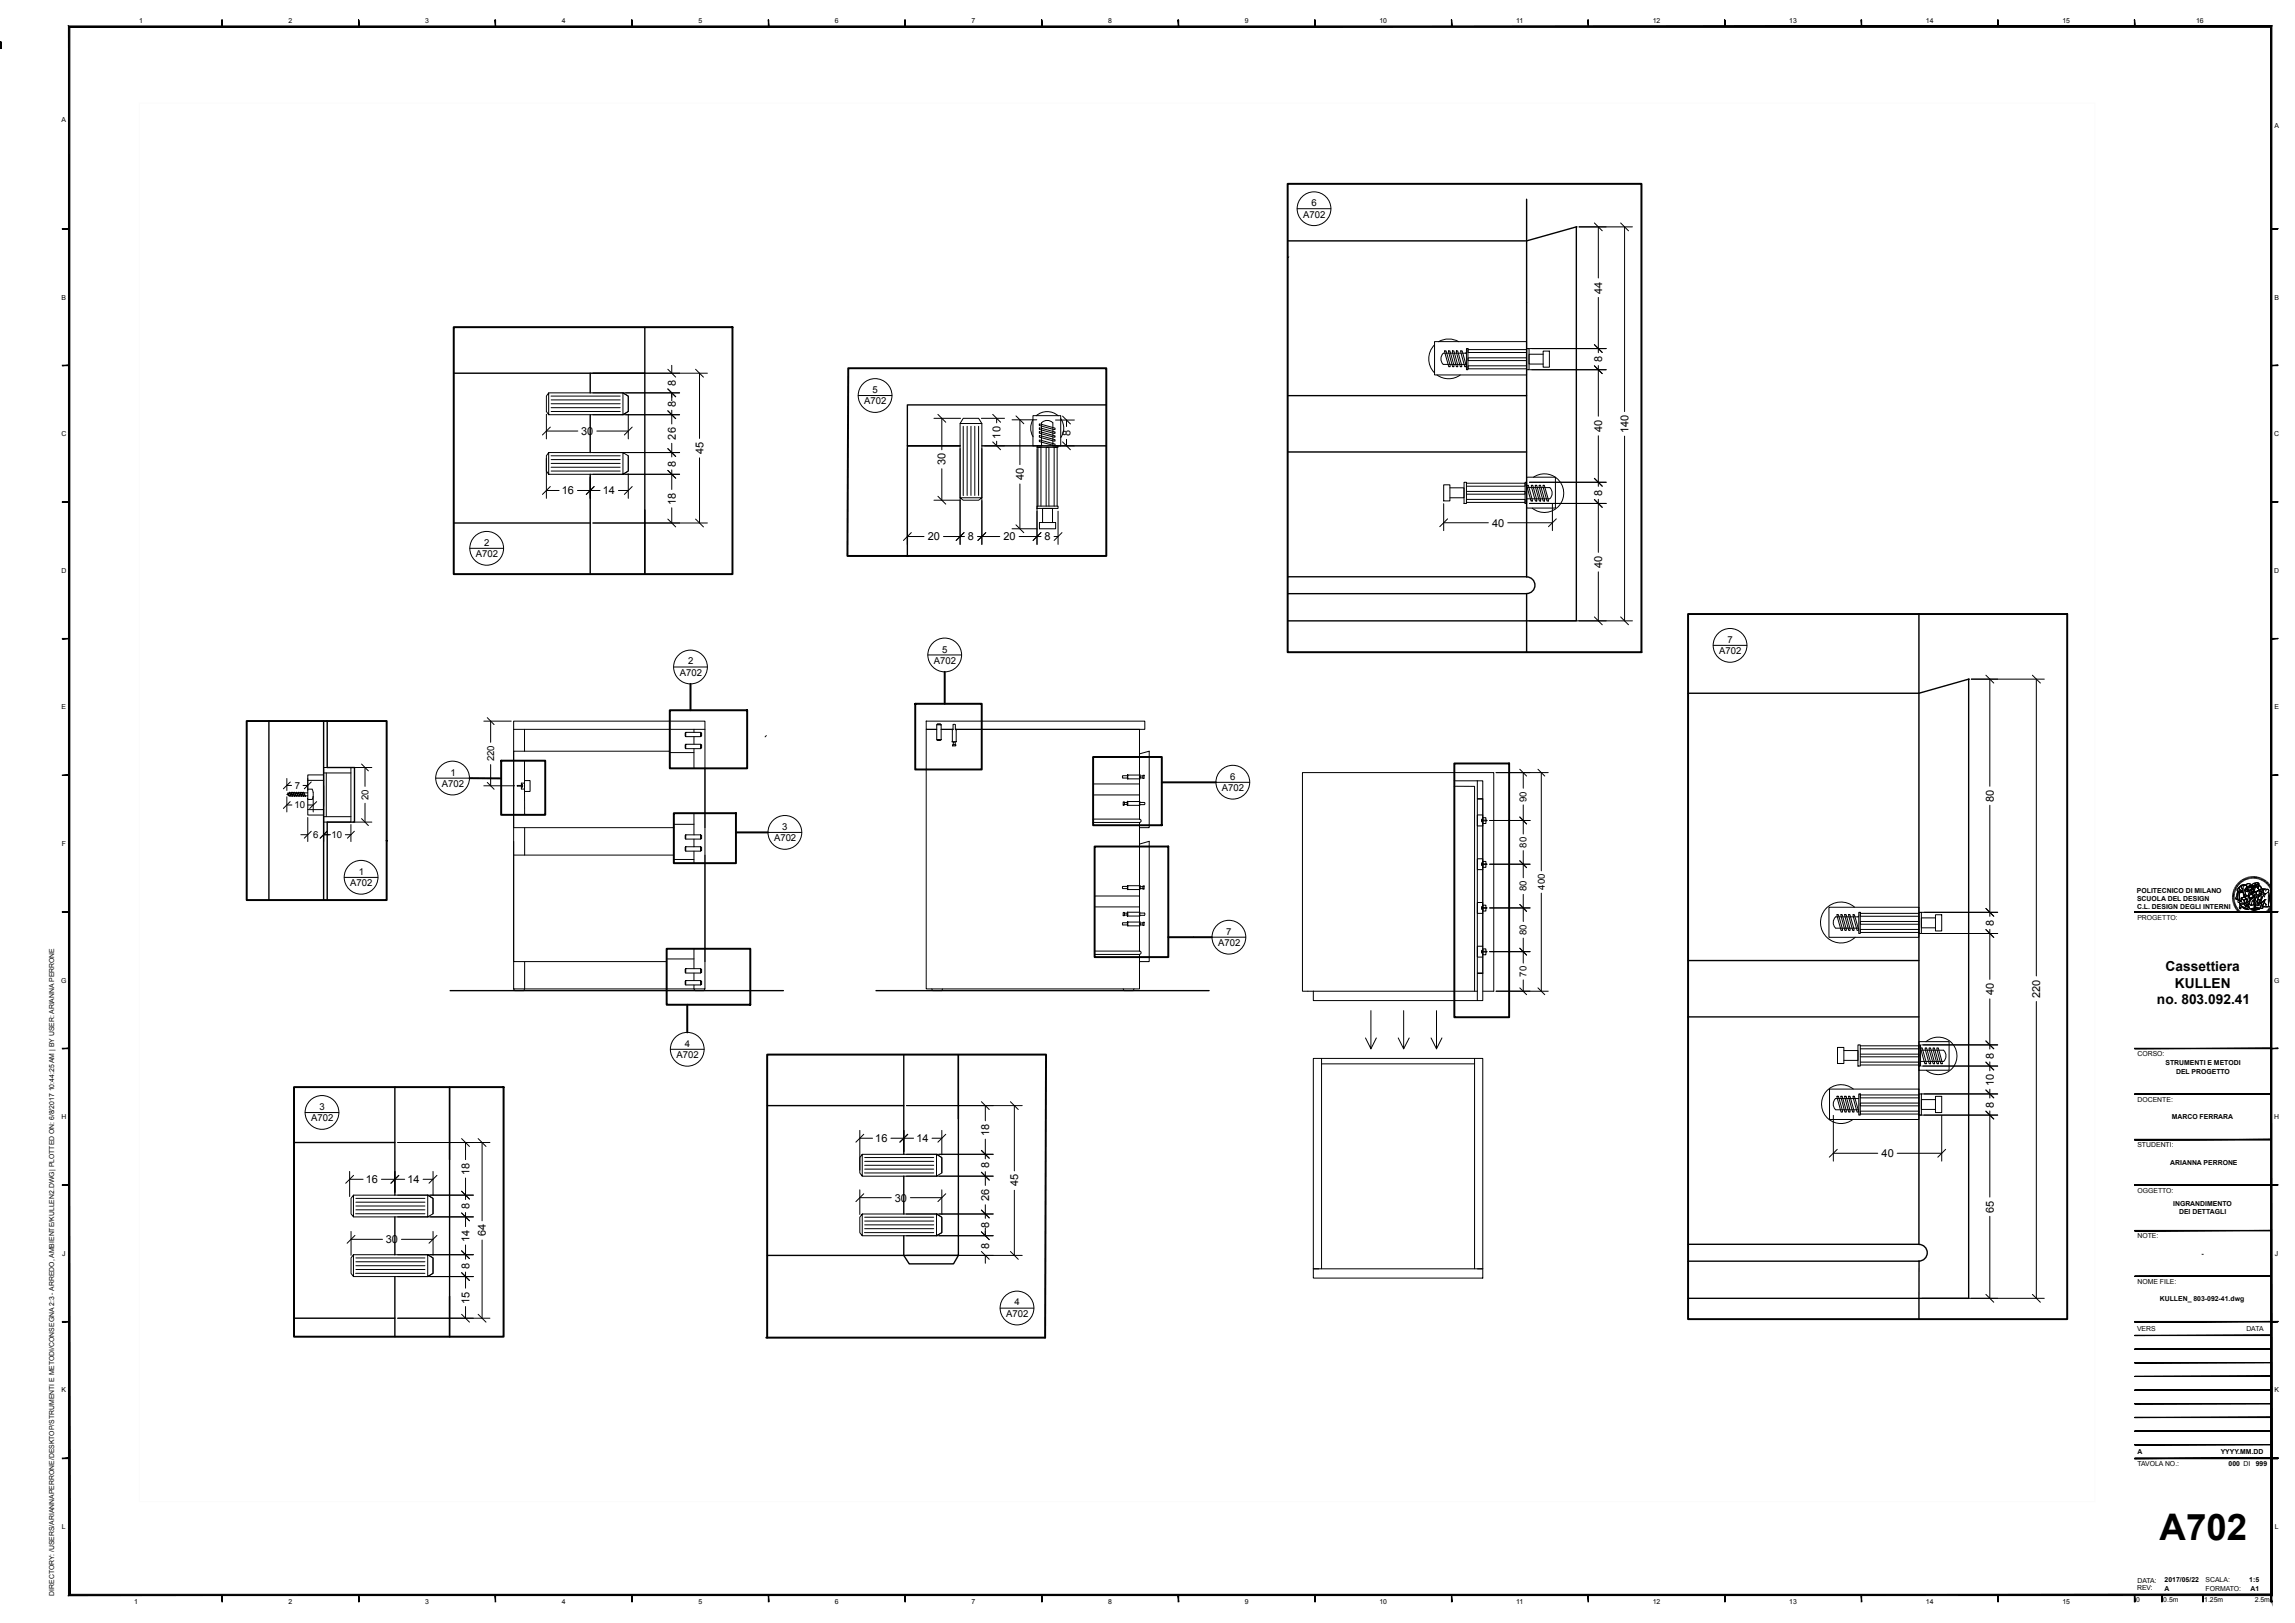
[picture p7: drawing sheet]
<svg xmlns="http://www.w3.org/2000/svg" width="840mm" height="594mm" viewBox="0 0 840 594" stroke-linecap="round" stroke-linejoin="round" font-family="sans-serif">
<defs><g id="words">
<text font-size="13.4" x="790.4" y="563.5">A702</text>
<g font-size="5">
<text x="792.6" y="355.5">Cassettiera</text>
<text x="796" y="361.5">KULLEN</text>
<text x="789.5" y="367.5">no. 803.092.41</text>
</g>
<g font-size="4">
<text x="586.4" y="107.5" transform="rotate(-90 586.4 107.5)">44</text>
<text x="586.4" y="132.6" transform="rotate(-90 586.4 132.6)">8</text>
<text x="247.3" y="141.3" transform="rotate(-90 247.3 141.3)">8</text>
<text x="247.3" y="148.9" transform="rotate(-90 247.3 148.9)">8</text>
<text x="212.7" y="159.2">30</text>
<text x="247.3" y="160.9" transform="rotate(-90 247.3 160.9)">26</text>
<text x="366.2" y="160.5" transform="rotate(-90 366.2 160.5)">10</text>
<text x="391.8" y="159.6" transform="rotate(-90 391.8 159.6)">8</text>
<text x="586.4" y="158.1" transform="rotate(-90 586.4 158.1)">40</text>
<text x="596.1" y="158.6" transform="rotate(-90 596.1 158.6)">140</text>
<text x="257.5" y="166.2" transform="rotate(-90 257.5 166.2)">45</text>
<text x="247.3" y="170.8" transform="rotate(-90 247.3 170.8)">8</text>
<text x="346.1" y="170.3" transform="rotate(-90 346.1 170.3)">30</text>
<text x="374.7" y="175.7" transform="rotate(-90 374.7 175.7)">40</text>
<text x="205.7" y="180.9">16</text>
<text x="220.6" y="181">14</text>
<text x="247.3" y="184.9" transform="rotate(-90 247.3 184.9)">18</text>
<text x="586.4" y="181.5" transform="rotate(-90 586.4 181.5)">8</text>
<text x="339.6" y="197.8">20</text>
<text x="354.3" y="197.8">8</text>
<text x="367.3" y="197.8">20</text>
<text x="382.3" y="197.8">8</text>
<text x="546.1" y="192.8">40</text>
<text x="586.4" y="207.9" transform="rotate(-90 586.4 207.9)">40</text>
<text x="729.7" y="293.5" transform="rotate(-90 729.7 293.5)">80</text>
<text x="729.7" y="338.9" transform="rotate(-90 729.7 338.9)">8</text>
<text x="729.7" y="364.2" transform="rotate(-90 729.7 364.2)">40</text>
<text x="746.8" y="365.2" transform="rotate(-90 746.8 365.2)">220</text>
<text x="729.7" y="387.4" transform="rotate(-90 729.7 387.4)">8</text>
<text x="729.7" y="397.6" transform="rotate(-90 729.7 397.6)">10</text>
<text x="729.7" y="405.4" transform="rotate(-90 729.7 405.4)">8</text>
<text x="320.4" y="418">16</text>
<text x="335.4" y="418">14</text>
<text x="362.1" y="415.9" transform="rotate(-90 362.1 415.9)">18</text>
<text x="688.7" y="423.5">40</text>
<text x="171.8" y="430.1" transform="rotate(-90 171.8 430.1)">18</text>
<text x="362.1" y="427.6" transform="rotate(-90 362.1 427.6)">8</text>
<text x="133.9" y="433">16</text>
<text x="149.1" y="433">14</text>
<text x="372.7" y="434.2" transform="rotate(-90 372.7 434.2)">45</text>
<text x="171.8" y="442.5" transform="rotate(-90 171.8 442.5)">8</text>
<text x="327.5" y="439.7">30</text>
<text x="362.1" y="439.6" transform="rotate(-90 362.1 439.6)">26</text>
<text x="729.7" y="443.8" transform="rotate(-90 729.7 443.8)">65</text>
<text x="362.1" y="449.4" transform="rotate(-90 362.1 449.4)">8</text>
<text x="141.2" y="455">30</text>
<text x="171.8" y="454.6" transform="rotate(-90 171.8 454.6)">14</text>
<text x="177.8" y="452.5" transform="rotate(-90 177.8 452.5)">64</text>
<text x="362.1" y="457" transform="rotate(-90 362.1 457)">8</text>
<text x="171.8" y="464.3" transform="rotate(-90 171.8 464.3)">8</text>
<text x="171.8" y="477.2" transform="rotate(-90 171.8 477.2)">15</text>
</g>
<g font-size="3.5">
<text x="480" y="75.5">6</text>
<text x="477" y="79.7">A702</text>
<text x="319.3" y="143.8">5</text>
<text x="316.3" y="148">A702</text>
<text x="174.2" y="203.9">A702</text>
<text x="177.2" y="199.7">2</text>
<text x="344.8" y="238.8">5</text>
<text x="629.2" y="239.5">A702</text>
<text x="632.2" y="235.3">7</text>
<text x="251.8" y="243.2">2</text>
<text x="341.8" y="243">A702</text>
<text x="248.8" y="247.4">A702</text>
<text x="180.8" y="278.7" transform="rotate(-90 180.8 278.7)">220</text>
<text x="164.8" y="283.9">1</text>
<text x="450.3" y="285.4">6</text>
<text x="107.9" y="288.7">7</text>
<text x="134.8" y="292.8" transform="rotate(-90 134.8 292.8)">20</text>
<text x="161.7" y="288">A702</text>
<text x="447.3" y="289.5">A702</text>
<text x="558.8" y="293.5" transform="rotate(-90 558.8 293.5)">90</text>
<text x="107.7" y="295.9">10</text>
<text x="286.3" y="303.7">3</text>
<text x="114.6" y="306.7">6</text>
<text x="121.4" y="306.7">10</text>
<text x="283.3" y="307.9">A702</text>
<text x="558.8" y="310.2" transform="rotate(-90 558.8 310.2)">80</text>
<text x="131.4" y="320.2">1</text>
<text x="128.2" y="324.3">A702</text>
<text x="558.8" y="326.2" transform="rotate(-90 558.8 326.2)">80</text>
<text x="565.4" y="325.6" transform="rotate(-90 565.4 325.6)">400</text>
<text x="445.8" y="346.2">A702</text>
<text x="448.8" y="342.1">7</text>
<text x="558.8" y="342.2" transform="rotate(-90 558.8 342.2)">80</text>
<text x="558.8" y="357.5" transform="rotate(-90 558.8 357.5)">70</text>
<text x="250.6" y="383.1">4</text>
<text x="247.6" y="387.3">A702</text>
<text x="116.9" y="406.3">3</text>
<text x="113.9" y="410.4">A702</text>
<text x="371.3" y="477.8">4</text>
<text x="368.3" y="482">A702</text>
</g>
<g font-size="2.5">
<text x="51" y="8.6">1</text>
<text x="105.6" y="8.6">2</text>
<text x="155.6" y="8.6">3</text>
<text x="205.6" y="8.6">4</text>
<text x="255.6" y="8.6">5</text>
<text x="305.6" y="8.6">6</text>
<text x="355.6" y="8.6">7</text>
<text x="405.6" y="8.6">8</text>
<text x="455.6" y="8.6">9</text>
<text x="504.9" y="8.6">10</text>
<text x="555" y="8.6">11</text>
<text x="604.9" y="8.6">12</text>
<text x="654.9" y="8.6">13</text>
<text x="704.9" y="8.6">14</text>
<text x="754.9" y="8.6">15</text>
<text x="803.8" y="8.6">16</text>
<text x="22.6" y="44.7">A</text>
<text x="832.4" y="47">A</text>
<text x="22.6" y="109.7">B</text>
<text x="832.4" y="109.7">B</text>
<text x="22.5" y="159.7">C</text>
<text x="832.4" y="159.7">C</text>
<text x="22.5" y="209.7">D</text>
<text x="832.4" y="209.7">D</text>
<text x="22.6" y="259.7">E</text>
<text x="832.4" y="259.7">E</text>
<text x="22.6" y="309.6">F</text>
<text x="832.5" y="309.6">F</text>
<text x="782.2" y="326.7">POLITECNICO DI MILANO</text>
<text x="782.2" y="329.7">SCUOLA DEL DESIGN</text>
<text x="782.2" y="332.7">C.L. DESIGN DEGLI INTERNI</text>
<text x="782.3" y="336.5">PROGETTO:</text>
<text x="22.4" y="359.6">G</text>
<text x="832.3" y="359.6">G</text>
<text x="782.3" y="386.5">CORSO:</text>
<text x="792.6" y="390">STRUMENTI E METODI</text>
<text x="796.5" y="393">DEL PROGETTO</text>
<text x="782.3" y="403.2">DOCENTE:</text>
<text x="22.5" y="409.6">H</text>
<text x="794.9" y="409.6">MARCO FERRARA</text>
<text x="832.4" y="409.6">H</text>
<text x="782.3" y="419.8">STUDENTI:</text>
<text x="794.3" y="426.3">ARIANNA PERRONE</text>
<text x="782.3" y="436.5">OGGETTO:</text>
<text x="795.4" y="441.2">INGRANDIMENTO</text>
<text x="797.6" y="444.2">DEI DETTAGLI</text>
<text x="782.3" y="453.2">NOTE:</text>
<text x="22.8" y="459.6">J</text>
<text x="805.8" y="459.6">-</text>
<text x="832.7" y="459.6">J</text>
<text x="782.3" y="469.8">NOME FILE:</text>
<text x="790.5" y="476.1">KULLEN_ 803-092-41.dwg</text>
<text x="782.2" y="487.2">VERS</text>
<text x="822.2" y="487.2">DATA</text>
<text x="22.6" y="509.6">K</text>
<text x="832.4" y="509.6">K</text>
<text x="782.3" y="532.2">A</text>
<text x="812.8" y="532.2">YYYY.MM.DD</text>
<text x="782.3" y="536.6">TAVOLA NO.:</text>
<text x="815.7" y="536.6">000 DI</text>
<text x="825.6" y="536.6">999</text>
<text x="22.7" y="559.6">L</text>
<text x="832.6" y="559.6">L</text>
<text x="782.3" y="579.2">DATA:</text>
<text x="792.3" y="579.1">2017/05/22</text>
<text x="807.3" y="579.1">SCALA:</text>
<text x="823.3" y="579.1">1:5</text>
<text x="19.9" y="584" transform="rotate(-90 19.9 584)">DIRECTORY: /USERS/ARIANNAPERRONE/DESKTOP/STRUMENTI E METODI/CONSEGNA 2:3 - ARREDO, AMBIENTE/KULLEN2.DWG| PLOTTED ON: 6/8/2017 10:44:25 AM | BY USER: ARIANNA PERRONE</text>
<text x="49.1" y="587.1">1</text>
<text x="105.6" y="587.1">2</text>
<text x="155.6" y="587.1">3</text>
<text x="205.6" y="587.1">4</text>
<text x="255.6" y="587.1">5</text>
<text x="305.6" y="587.1">6</text>
<text x="355.6" y="587.1">7</text>
<text x="405.6" y="587.1">8</text>
<text x="455.6" y="587.1">9</text>
<text x="504.9" y="587.1">10</text>
<text x="555" y="587.1">11</text>
<text x="604.9" y="587.1">12</text>
<text x="654.9" y="587.1">13</text>
<text x="704.9" y="587.1">14</text>
<text x="754.9" y="587.1">15</text>
<text x="781.8" y="586.3">0</text>
<text x="782.2" y="582.1">REV:</text>
<text x="791.8" y="586.3">0.5m</text>
<text x="792.3" y="582.1">A</text>
<text x="806.8" y="586.3">1.25m</text>
<text x="807.3" y="582.1">FORMATO:</text>
<text x="823.7" y="582.1">A1</text>
<text x="825.2" y="586.3">2.5m</text>
</g>
</g></defs>
<path d="M540.7 285.8h.1M542.7 315.2l.1 .1M543.9 348.1v.1" fill="none" stroke="#767676" stroke-width=".37"/>
<g fill="none" stroke="#000" stroke-width=".37">
<path d="M474.8 76.4h12.3M471.7 94l-.4 .4M577.9 83h19.6M583.6 81.6l2.8 2.9M585 83v18.7M593.2 81.6l2.9 2.9M594.6 83v67.6M585 108.9v20.2M217 136.6h41.9M244.4 135.1l2.9 2.9M245.9 133.7v2.9M254.6 135.1l2.9 2.9"/>
<path d="M256 136.6v23.9M525 126.2a7.3 7.3 0 0 0 0 10.2M525.1 125h33.7v12.2h-33.7zM526 137.2a7.3 7.3 0 0 0 8.5 0M526.5 125.1a7.3 7.3 0 0 1 7.4 0M528.8 128.4h.5l1.5 5.8h-.5zM530.2 128.4h.5l1.5 5.8h-.5zM531.6 128.4h.5l1.5 5.8h-.5zM532.3 133.4l-.1 .1M533.1 128.4h.4l1.5 5.8h-.5zM534.7 128.4h.5l1.4 5.8h-.5zM536.7 127.6h.6v7.7h-.6z"/>
<path d="M536.7 129.3h-8.4a2.84 2.84 0 0 0 0 4.1h8.4M536.7 128.9l-.3 .4M558.8 127.6h.8v7.7h-.8zM558.8 128h-21.5v1h21.5M558.8 131h-21.5v1h21.5M558.8 133.9h-21.5v1.1h21.5M559.8 135.3h28.1M559.8 127.6h28.1M564.8 128.5h2.3v5.9h-2.3zM564.8 129.6h-5.2v3.6h5.2M583.6 133.9l2.8 2.9M583.6 126.1l2.8 2.9"/>
<path d="M585 133.8v18.5M200 151.6v9M200 157.8h11.5M200.8 143.8h48M201.4 156.3l-2.9 2.9M201.7 145h25.3M201.7 150.6h25.3M201.7 149.2h25.3M201.7 147.8h25.3M201.7 146.4h25.3M217 151.8h31.8M218.4 157.8h11.6"/>
<path d="M228 143.8l2 1.2v5.6l-2 1.2v-8l2 1.2v5.6l-2 1.2h-27.2v-8l-.8 1.2v5.6l.8 1.2M230 151.6v9M231.4 156.3l-2.9 2.9M244.4 142.3l2.9 2.9M244.4 150.3l2.9 2.9M245.9 143.8v2.9M245.9 150.1v5.1M314.1 144.8h12.4M341.8 153.1h9.8M343.3 151.7l2.9 2.8M344.7 153.1v11.5M351.4 155v44.2"/>
<path d="M352.6 156v25.4M354 156v25.3M355.4 156v25.3M356.8 156v25.3M358.2 156v25.3M359.2 153.1h8.5M359.4 155h-8l1.2-1.9h5.6l1.2 1.9v27.2h-8l1.2 .9h5.6l1.2-.9M363.3 151.7l2.9 2.8M364.8 153.1v1.6M370.4 153.6h9.1M371.9 152.2l2.8 2.9M373.3 153.6v16.4"/>
<path d="M378.1 152.1h10.1v11.1h-10.1zM378.1 153.6a6.1 6.1 0 0 0 0 6.2M379.3 152.2a6.1 6.1 0 0 1 8 0M380.4 159.5l5.8 1.4v.5l-5.8-1.4zM380.4 158.1l5.8 1.4v.5l-5.8-1.4zM380.4 156.7l5.8 1.4v.5l-5.8-1.4zM380.4 155.2l5.8 1.5v.5l-5.8-1.5zM386.3 153.7h6.9M388.2 153.2a6.1 6.1 0 0 1 0 7M388.9 152.3l2.9 2.9M390.4 153.7v2.4M585 159.5v18.5"/>
<path d="M594.6 159.6v67.6M200 179.5h4.6M200 167.8v14.6M200.8 165.6h48M201.4 178.1l-2.9 2.9M201.7 166.8h25.3M201.7 172.4h25.3M201.7 171h25.3M201.7 169.6h25.3M201.7 168.2h25.3M211.4 179.5h8.2M216 174.6v7.8"/>
<path d="M217 173.6h31.8M217.5 178.1l-2.9 2.9M226.4 179.5h3.6M230 166.8v5.6l-2 1.2v-8l2 1.2v5.6l-2 1.2h-27.2v-8l-.8 1.2v5.6l.8 1.2M230 173.4v9M231.4 178.1l-2.9 2.9M244.4 164.2l2.9 2.9M244.4 172.1l2.9 2.9M245.9 162.2v5M245.9 172v7.1M256 167.6v23.8M332.1 164.2v35"/>
<path d="M344.7 171.6v11.5M359.4 164.2v35M360.4 163.2h7.3M363.3 161.7l2.9 2.9M364.8 161.5v1.7M373.3 177.1v16.4M379.6 163.2h7.7v.5h-7.7zM379.6 164.2v35M380.4 161.1l5.8 1.4v.5l-5.8-1.4zM381.2 163.2v-8.5a2.83 2.83 0 0 1 4.1 0l.1 8.5M385.4 162.4h-.1M386.3 163.2h6.9"/>
<path d="M388.9 161.7l2.9 2.9M390.4 160.8v2.4M528.4 177.4h2.3v5.9h-2.3zM530.7 178.5h5.2v3.7h-5.2M535.9 176.5h.8v7.8h-.8zM536.7 179.9h21.5v1h-21.5M536.7 176.8h21.5v1.1h-21.5M558.2 176.5h.6v7.8h-.6zM558.8 178.5l8.4-.1a2.83 2.83 0 0 1 0 4.1l-8.4 .1M558.8 174.6h10.5v11.3h-10.5zM558.9 177.6h.5l1.4 5.8h-.4zM559.8 176.5h28.1"/>
<path d="M560.5 177.6h.5l1.5 5.8h-.5zM561.3 174.7a7.1 7.1 0 0 1 9.4 1.3 7.1 7.1 0 0 1-.4 9.5 7.1 7.1 0 0 1-9.5 .4M561.9 177.6h.5l1.5 5.8h-.5zM563.3 177.6h.5l1.5 5.8h-.5zM564.8 177.6h.4l1.5 5.8h-.5zM583.6 175.1l2.8 2.8M217 191.4h41.9M244.4 190l2.9 2.8M245.9 185.9v5.5M254.6 190l2.9 2.8M332.1 196.4h6.1M333.5 194.9l-2.8 2.9"/>
<path d="M341.8 183.1h9.8M343.3 181.6l2.9 2.9M345.3 196.4h7.7M352.8 194.9l-2.8 2.9M357.8 196.4h8.1M360.8 194.9l-2.9 2.9M370.4 193.5h9.1M371.9 192.1l2.8 2.9M373 196.4h8M379.6 185.2h7.7v.9h-7.7zM379.9 185.2v-21.5h1.1v21.5M380.4 191.2h6v2.3h-6z"/>
<path d="M381 194.9l-2.9 2.9M381.6 191.2v-5.1h3.6v5.1M382.9 185.2v-21.5h1v21.5M385.8 196.4h1.5M385.8 185.2v-21.5h1.1v21.5M387.3 187.1v12.1M388.7 194.9l-2.9 2.9M528.4 184.3v9.9M528.4 191.3h16.3M529.8 189.9l-2.8 2.9M536.7 182.8h21.5v1.1h-21.5M551.9 191.3h16.3"/>
<path d="M559.8 184.3h28.1M568.2 184.3v9.9M569.6 189.9l-2.8 2.9M583.6 182.8l2.8 2.9M585 182.7v19.5M172 200.7h12.3M585 209.3v17.9M339.6 239.7h12.4M559.8 227.2h37.7M583.6 225.8l2.8 2.9M593.2 225.8l2.9 2.9M627 236.2h12.4"/>
<path d="M246.5 244.1h12.4M721.5 248.6h26.7M726.9 247.1l2.8 2.9M728.3 248.6v39.2M743.9 247.1l2.9 2.9M745.3 248.6v108.6M132.3 279.6l2.5 2.5M177.1 263.9h10M178.4 262.7l2.4 2.5M179.6 263.9v7.8M179.6 279.8v7.8M188 263.9h70v98h-70z"/>
<path d="M188 266.9h70M192 266.9v8M192 278.4v7.3M245.2 274.9h-57.2v28h58.6M245.2 275.4h8.8M251 268l-.2 .2 .2 1.4v-1.6h5.4l.4 .2v1.2l-.4 .2v-1.6M251 272.4l-.2 .2 .2 1.4v-1.6h5.4l.4 .2v1.1l-.4 .3v-1.6M251 269.6h5.4M251 274h5.4M254 266.9v1.1M254 269.6v2.8M254 274v7.2"/>
<path d="M280.5 269.2l-.5 .5M339 263.9h80v3h-69.3M339 263.9v3h3.9h-3.9v95h78.1v-12.6h-16.5M339 263.9v.1M342.9 265.3v5.4M344.5 265.3h-1.6l.2-.4h1.1l.3 .4v5.4h-1.6h1.6M344.5 266.9h4.3M348.7 272.5h1.1v.5h-1.1zM348.8 266.9h-.3v4.6h1.6v-4.6h-.4M348.8 266.9l.1-1.7 .2-.1 .5 .1 .1 1.7M348.9 272.5v-1h.7v1M349.7 266.9h67.4v32.9h-17"/>
<path d="M350.2 266.9l-.2 .2M400.2 277.1h-.1M417.1 275.9l3.5-1v28h-3.5M105 287.5h1.7M105 284.9v4.4M105 291.6v5.6M105 294.6h1.8M105.4 290.2l.5 1.2zM105.9 290l.7 1.5zM106.2 293.4l-2.5 2.5M106.3 286.2l-2.6 2.5M106.6 290l.6 1.5z"/>
<path d="M107.2 290l.7 1.5zM107.9 290l.6 1.5zM108.5 290l.7 1.5zM109.2 290l.6 1.5zM109.8 290l.7 1.5zM110.5 290l.6 1.5zM110.9 287.5h1.7M111.1 290l.7 1.5zM112.6 290.2h-6.6l-1 .6 1 .5h6.6M112.6 283.6h5.8v14.7h-5.8zM112.6 288.8h1.7M112.6 292.6h1.7"/>
<path d="M112.6 285.6h5.8M112.6 296.3h5.8M112.6 284.9v4.4M112.6 299.2v8.8M112.7 294.6h1.9M113.9 286.2l-2.5 2.5M114.2 288.9l.4 1.1M114.6 291.5l-.4 1.1M114.6 290v1.5M114.6 291.6v5.6M115.9 293.4l-2.5 2.5M118.4 280.9h10v20h-10z"/>
<path d="M118.4 287.4v7.6M118.4 299.2v8.8M118.4 282.9h10M118.4 298.9h10M119.4 282.9v16M129.3 280.9h6.8M132.3 299.6l2.5 2.6M133.6 280.9v6.9M133.6 294v6.9M159.5 284.8h12.4M177.1 287.6h11.2M178.4 286.4l2.4 2.5"/>
<path d="M190.8 287.5l-1.6 .1 1.6 .1M190.8 287.1h.4M190.8 288.1h.4M191.2 287.2l.1 .2M191.3 287.8l-.1 .2M191.3 287.4v.4M192 285.7h2v4h-2zM192 286.6h-1.2v2.2h1.2M192 287v1.5M192 289.7v8.5M254 297.6v7.9M258 281.1l-.1 .1"/>
<path d="M258 281.2v21.7M400.1 286.9h17M400.1 290.9h17M411.1 293.5h.5v1.2h-.5zM411.6 293.7h1v.7h-1M412.6 293.3l.2 1.5zM412.7 283.6l.1 1.5zM412.7 283.9h-1.7l-.2 .6 .2 .2 1.7 .1M412.8 284.8v.3h4.3M412.8 293.3h4.3v.3M417.1 283.6l.1 1.5zM417.1 283.7h-4.3v.2"/>
<path d="M417.1 294.5v.2h-4.3M417.1 293.3l.1 1.5zM417.1 299.8a.59 .59 0 0 1 .6 .6 .59 .59 0 0 1-.6 .6M417.2 293.7h1.7M417.2 284.7h.1M418.3 283.7h.5v1.2h-.5zM418.3 284h-1.1v.7h1.1M418.9 293.7v.8h-1.7M445.1 286.3h12.3M532.3 285.8h10.4v80.4h-62v-3.4M532.3 287.8h7.4v75M540.7 292.3h2v10h-2z"/>
<path d="M540.7 285.8v6.5M540.7 292.5h2M542.7 299.8l-.5 .3 .2 .6 .3 .1M547.6 282.8h19.1M556.3 281.5l2.5 2.5M556.3 299l2.5 2.6M557.5 282.8v5.7M557.5 294.6v10.6M562.9 281.5l2.5 2.5M564.1 282.8v35.9M728.3 294.7v40.7M110.1 305.5h2.5"/>
<path d="M113.9 304.2l-2.5 2.6M118.4 305.5h2.5M119.7 304.2l-2.5 2.6M126.4 305.5h2M128.4 301.8v6.2M129.3 300.9h6.8M129.7 304.2l-2.5 2.6M188 307.9v44h56M188 312.9h58.6M192 302.9v10M246.6 301.7h7.4M246.6 314.6h7.4"/>
<path d="M251 305.5l-.2 .3 .2 1.3v-1.6h5.4l.4 .3v1.1l-.4 .2v-1.6M251 309.9l-.2 .2 .2 1.4v-1.6h5.4l.4 .2v1.2l-.4 .2v-1.6M251 307.1h5.4M251 311.5h5.4M254 307.1v2.8M254 311.5v4.4M258 312.9v39M281.1 304.7h12.4M400.1 301h17M417.1 301v47.1M417.1 308.9l3.5-1v44h-3.5M540.7 314.3h2v4h-2z"/>
<path d="M542.3 316.5l.1 .2M542.3 316.8h.4M542.7 300.2l1.6 .1-1.6 .1M542.7 315.8l-.3 .1-.2 .6M542.7 316.2l1.6 .1-1.6 .1M543.9 300.2v-.9h-1.2v2.1h1.2v-1M543.9 316.2v-.9h-1.2v2.1h1.2v-1M545.2 300.3h14.8M545.2 316.3h14.8M556.3 315l2.5 2.6M557.5 311.3v9.9M126 321.1h12.3"/>
<path d="M400.6 327.9h16.5M400.6 331.9h16.5M411.1 333.9h.5v1.2h-.5zM411.6 334.2h1v.7h-1M412.6 333.8l.2 1.5zM412.7 324.1l.1 1.5zM412.7 324.4h-1.7l-.2 .5 .2 .3h1.7M412.7 337.4l.1 1.5zM412.7 337.7h-1.7l-.2 .6 .2 .2h1.7M412.8 325.4v.2h4.3M412.8 333.9h4.3v.2M412.8 338.6v.3h4.3"/>
<path d="M417.1 324.1l.1 1.5zM417.1 324.2h-4.3v.2M417.1 335v.3h-4.3M417.1 333.8l.1 1.5zM417.1 337.4l.1 1.5zM417.1 337.5h-4.3v.2M417.2 334.2h1.7l.1 .3-.1 .5h-1.7M418.3 324.3h.5v1.1h-.5zM418.3 324.5h-1.1v.7h1.1M418.3 337.5h.5v1.2h-.5zM418.3 337.8h-1.1v.7h1.1M540.7 330.3h2v4h-2z"/>
<path d="M542.3 332.5l.1 .2M542.3 332.8h.4M542.3 331.8h.4M542.4 331.9l-.2 .6M542.7 332.2l1.6 .1-1.6 .1M543.9 332.2v-.9h-1.2v2.1h1.2v-1M545.2 332.3h14.8M556.3 331l2.5 2.6M557.5 327.3v9.9M564.1 326.9v35.9M669.4 332h33v11h-33zM671.9 335.6a2.84 2.84 0 0 0 0 4.1"/>
<path d="M671.9 335.6h8.4M671.9 339.7h8.4M672.4 334.8h.5l1.5 5.7h-.5zM673.8 334.8h.5l1.5 5.7h-.5zM675.2 334.8h.5l1.5 5.7h-.5zM675.9 339.7l-.1 .1M676.7 334.8h.4l1.5 5.7h-.5zM678.3 334.8h.4l1.5 5.7h-.5zM678.8 332a7.5 7.5 0 0 0-10.5 .5 7.5 7.5 0 0 0 .3 10.5 7.5 7.5 0 0 0 10.4 0M680.3 333.9h.6v7.8h-.6zM680.3 335.2l-.3 .4M702.4 333.9h.8v7.8h-.8z"/>
<path d="M702.4 334.3h-21.5v1h21.5M702.4 337.2h-21.5v1.1h21.5M703.4 333.9h27.8M708.4 334.8h2.3v5.9h-2.3zM708.4 335.9h-5.2v3.7h5.2M726.9 332.5l2.8 2.8M817.1 328.1h.7M817.1 328.4h.7M817.1 327.7l.7 .1M817.2 327.3l.6 .1M817.2 327l.7 .1M817.3 326.7l.6 .1"/>
<path d="M817.4 326.3l.6 .2M817.5 325.9l.6 .3M817.6 325.6l.6 .3M817.8 325.3l.5 .3M817.8 328.7l-.7 .1M817.8 329.1h-.7M817.8 329.4l-.6 .1M817.9 325l.6 .3M817.9 329.7l-.7 .1M817.9 330.1l-.6 .1M818 330.3l-.6 .2M818 324.7l.6 .3"/>
<path d="M818.1 330.6l-.6 .3M818.2 331l-.6 .2M818.3 324.3l.5 .4M818.3 331.3l-.6 .2M818.4 324l.6 .5M818.5 331.6l-.6 .3M818.6 331.8l-.6 .4M818.6 323.8l.6 .4M818.8 332.1l-.6 .4M818.9 323.5l.5 .4M818.9 326.1h.8a.76 .76 0 0 0 1.2-.1v.6a1.41 1.41 0 0 1-2-.5zM819 326v.5"/>
<path d="M819 332.4l-.6 .4M819.1 323.2l.5 .5M819.1 326.5l-.7 2.6 .4 .1M819.1 332.7l-.5 .4M819.2 325.1l.4-.3a.82 .82 0 0 0 .9 1.1l.3 .1-.5 .4-.4-.2a.7 .7 0 0 1-1.1-.6zM819.3 326.7h.5l-.2 2.8-.8-.3zM819.4 323l.4 .4M819.4 332.9l-.5 .5M819.4 326.6l-.3 .4-.3 2.2 .7 .3M819.6 324.8l-.6 .6a.46 .46 0 0 0-.2 .5 .46 .46 0 0 0 .5 .3l.4-.1a.76 .76 0 0 0 1.2-.1M819.6 333.1l-.5 .5M819.6 322.7l.5 .5"/>
<path d="M819.7 330.2a.94 .94 0 0 0 1.3 .7l.4-.2M819.7 324.5l.6-.5 1.3-.1a.85 .85 0 0 0-1 .3 .85 .85 0 0 0 0 1h.3v.7a1.08 1.08 0 0 1-1.3-1.2zM819.8 330.5l.7 .4 .9-.2 .4 1 .2-.2 .2 .3v-.5l.3 .4-.2-.4 .4 .1a.94 .94 0 0 1-.5-1.4l.4 .1 .2 .7a.95 .95 0 0 1 .1 1.4 .95 .95 0 0 1-1.4 0 1.72 1.72 0 0 1-1.7-1.7zM819.8 330.6a2.99 2.99 0 0 0 2.3 1.8l.4 .2M819.8 326.7l1.2-.1 .6 1.1-.1 .5-.5 .2a.45 .45 0 0 0-.6 .2 .45 .45 0 0 0 .1 .6l-.3 .5-.6-.5zM819.8 326.7l-.1 2.7M819.8 333.4l-.5 .5M819.9 331.2l1.9 1.1a.86 .86 0 0 0 1.3-.5 .66 .66 0 0 1 0 1 .66 .66 0 0 1-.9 0l-1.1-.5a.51 .51 0 0 0-.5-.4 .51 .51 0 0 0-.5 .4l-.2 .3-.3-.4zM819.9 331.2l-.3 1 .3 .4 .3-.1-.2-.3a1.03 1.03 0 0 1 1.5 .4l.2 .1a1.15 1.15 0 0 0 1.6-.2l-.2-.7M819.9 322.5l.4 .5M820 333.6l-.4 .5M820.1 329.7l-.8-.2v.8a.86 .86 0 0 1 .8-.4 .86 .86 0 0 1 .7 .6"/>
<path d="M820.2 322.3l.4 .5M820.3 333.8l-.4 .6M820.3 328.7l1.2-.5a.33 .33 0 0 0 .4 .1 .33 .33 0 0 0 .2-.4h.5a1.13 1.13 0 0 1 1 1.2 1.13 1.13 0 0 1-1.3 1l.3-.7a.53 .53 0 0 0-.4-.4 .53 .53 0 0 0-.6 .3l-.2 .4-.6-.7-.5 .1zM820.3 329.3l.5-.3a.99 .99 0 0 1 .7 .9 .99 .99 0 0 1-.5 1l-1.3-.4-.1-.4 .7-.2-.2-.2zM820.4 324.4l.2-.2a.89 .89 0 0 1 1.1-.3 .89 .89 0 0 1 .5 1l-.1 .2a2.02 2.02 0 0 0 .4 2.8h-.4a.33 .33 0 0 1-.2 .5 .33 .33 0 0 1-.4-.3l.1-.4-.7-1.7a.73 .73 0 0 0-.5-1.1zM820.5 322.1l.3 .5M820.5 334l-.4 .6M820.7 329l.7 .7M820.8 329.1h-.1a.54 .54 0 0 0-.4 .8M820.8 321.9l.3 .6M820.8 334.2l-.4 .6M821 326.6h-1.6a.88 .88 0 0 0-.8 1.3l-.5 .9 .3 .3"/>
<path d="M821.1 327l.3 1.3M821.1 321.7l.3 .6M821.1 334.4l-.4 .6M821.4 324.2a2.8 2.8 0 0 0-.1 3l.3 1.2 .9-.5a1.31 1.31 0 0 1-.8-1.7l-.1-.4 .2-.5a.76 .76 0 0 0 .5-1 .76 .76 0 0 0-1-.4 1.34 1.34 0 0 0-1.7 1.6l1.2 .5M821.4 334.6l-.3 .6M821.4 321.5l.3 .6M821.5 328.2l-.5 .2a.46 .46 0 0 0-.6 .2 .46 .46 0 0 0 .1 .6M821.6 323.9a.85 .85 0 0 0-1 .3 .85 .85 0 0 0 0 1h.3M821.6 334.7l-.2 .6M821.7 321.4l.3 .6M821.9 325.7a.57 .57 0 0 1 1 0 .31 .31 0 0 0-.4 .2 .31 .31 0 0 0 .2 .4l-.6-.1zM821.9 329l.7 .2v.4a.91 .91 0 0 0-.7 .9 .91 .91 0 0 0 .8 .9l-.4-.1 .2 .4-.3-.4 .1 .5-.4-.3a1.91 1.91 0 0 1 0-2.5z"/>
<path d="M821.9 325.2l.9-.4-.1 .6-1.1 .5zM821.9 329l.7 .2v.4a.91 .91 0 0 0-.7 .9 .91 .91 0 0 0 .8 .9l-.4-.1 .2 .4-.3-.4 .1 .5-.3-.3-.2 .2 .1-.3a1.76 1.76 0 0 1 0-2.4zM821.9 325.7l.2 .5 .6 .1M821.9 334.8l-.2 .7M822 324a1.11 1.11 0 0 1 1.1-.6 1.11 1.11 0 0 1 .9 .8l-.5-.2-.6 .5-.6-.2M822.1 321.2l.2 .7M822.2 323.7l1.1-.2a.43 .43 0 0 1 .6 .1 .43 .43 0 0 1-.1 .6l-.3-.2a.72 .72 0 0 1-.8 .4 .72 .72 0 0 1-.6-.7zM822.2 335l-.2 .6M822.3 324.3l.6 .2 .6-.5 .3 .2-.6 .8-.5-.2-.5 .2zM822.4 321.2l.2 .6M822.5 327.9a1.13 1.13 0 0 1 1 .7 1.13 1.13 0 0 1-.3 1.2M822.6 325.8h.9l-.4 .6a.42 .42 0 0 1-.5-.1 .42 .42 0 0 1 0-.5z"/>
<path d="M822.6 330.2l.3 1a.79 .79 0 0 1 .1 .9 .79 .79 0 0 1-.9 .3M822.6 335.1l-.2 .6M822.7 325.4l.2 .3M822.7 325.2l-1.1 .7M822.7 328.7l-.8 .2M822.7 321l.2 .7M822.8 324.8l-.3 .6M822.9 328.4l.7 .5M822.9 335.2l-.2 .6M823 325.7l.5 .1-.3 .1a.39 .39 0 0 1-.2 .5 .39 .39 0 0 1-.5-.3 .39 .39 0 0 1 .2-.5l.3 .2-.2 .1M823 328.9a.7 .7 0 0 1 .2 .9 .7 .7 0 0 1-1 .2M823.1 328.1a.94 .94 0 0 1 .7-.8 .94 .94 0 0 1 1 .4l.1 .6-1.3 .4 .5 .4 .9-.9-.3-.6-1.1-.2-.5 .7-.2-.1 .5-1.3 1.3 .2 .5-.4v-.3l.6 .2 .2 .9-.3 .6 .2 .5-1 1.3h-.3l.5 .2-.1 .4 .2-.2v.2a1 1 0 0 1-1 1.1 1 1 0 0 1-1-1.1l.4-1.3"/>
<path d="M823.1 327.8l.6-.5 .6 .1 .7 .8-1.5 .6zM823.1 330.7l.8 .7M823.1 321l.1 .6M823.2 335.3l-.2 .6M823.3 324.8h.1M823.4 324.4l.2 .1M823.4 330.1l.1 .9M823.4 326.7l-.4 .6-.1 .7M823.4 320.9l.2 .6M823.5 324.4l-.1 .1M823.5 328.7l1-.4a.55 .55 0 0 1-.3 .7 .55 .55 0 0 1-.7-.3zM823.5 335.3l-.1 .7"/>
<path d="M823.6 329.5l-.7 1.4M823.7 328.8l-.1 .1M823.8 324.6l1-.1a.59 .59 0 0 1-1 .1zM823.8 325.4a.85 .85 0 0 1 1.1 .1 .85 .85 0 0 1 .1 1.1l-.1-.1a.69 .69 0 0 0 0-.8 .69 .69 0 0 0-.8-.3l.1 .6a.48 .48 0 0 1 .1 .7 .48 .48 0 0 1-.7 .1 .48 .48 0 0 1 0-.7zM823.8 324.3l-.6 .7-.5-.2-.5 .2M823.8 320.8l.1 .7M823.8 335.4l-.1 .6M823.9 332.6l2-.5 1.2 .3-2.1 .6zM823.9 332.6l1.1 .4v.3l-1.1-.4zM824.1 325.4a.76 .76 0 0 1 .9 .7 .76 .76 0 0 1-.8 .8zM824.1 320.8l.1 .7M824.1 335.4v.7"/>
<path d="M824.2 329.8l-.3 1.6 1-.2M824.2 324.4a.36 .36 0 0 1 .6-.3 .36 .36 0 0 1 0 .6M824.2 328.9h.1M824.3 324.1l.3-.1a.37 .37 0 0 1 .4 .2 .37 .37 0 0 1-.1 .5l-.7-.3zM824.3 328.5l.1 .1M824.3 328.8h.1M824.4 325.6l-.1 .1M824.5 335.4l-.1 .7M824.5 320.8v.7M824.6 324.5l-.8 .1h.2a.34 .34 0 0 0 .5 .3 .34 .34 0 0 0 .2-.5v.2M824.6 329.6l.2 .2 .2-.6 .5-.2-.4 1.3v-.4l-.2 .1zM824.6 326.9v.7"/>
<path d="M824.7 328.3l-.6 .7-.4-.2M824.7 325.4l.1 .4M824.8 325.6a.45 .45 0 0 0-.7-.2 .45 .45 0 0 0 .1 .7v.2a.46 .46 0 0 1-.2 .6 .46 .46 0 0 1-.6-.2 .46 .46 0 0 1 .2-.6l.1-.3a.78 .78 0 0 1 1.1-.4 .78 .78 0 0 1 .1 1.2l-.1-.3M824.8 335.4v.7M824.9 320.8v.7M824.9 325.9l-.2 .1M824.9 325.7l-.1 .6-.6-.1M824.9 326.6l-.7 .3M825 333l2.1-.6v.3l-2.1 .6zM825 333v.3M825.1 324.6l.1-.1 .1 .4-.2 .9M825.1 329.8v.5l.1-.2"/>
<path d="M825.1 335.4l.1 .7M825.2 324.2v.4M825.2 326.2v-1.7a.67 .67 0 0 1-.6-.4 .67 .67 0 0 1 .1-.7l.9-.2-.3 .8 .2 .8 .2-.5a.39 .39 0 0 0 .2 .3 .39 .39 0 0 0 .5-.1v.7l.2-.2 .3 .6-1.1 .8M825.2 320.8v.7M825.3 329.5h-.2M825.3 327.2l-.2 1.3M825.3 326.4l.5 .2M825.3 331.2h.2l.2 1-.3-.5-.3 .6zM825.4 328.4l-.4 .4v.4M825.5 335.4v.7M825.5 329l-.5 .2-.1 .5h-.3l.5 .2M825.5 327.3l-.4 .8"/>
<path d="M825.6 323.2a.83 .83 0 0 1 1.1 .1 .83 .83 0 0 1 0 1.1l-.3 .8 .3-1.2-.3-.5-.6 .2-.3 1.1-.2-.8zM825.6 323.2a.87 .87 0 0 1 1.2 .2 .87 .87 0 0 1-.1 1.2l-.3 .6 .3-1.2-.3-.5-.6 .2-.3 1.1-.2-.8zM825.6 323.2l-.9 .2-.2 .6M825.6 320.8l-.1 .7M825.7 324.3a.39 .39 0 0 0 .2 .3 .39 .39 0 0 0 .5-.1M825.8 335.3l.1 .7M825.8 326.4a1.4 1.4 0 0 1 2.1 .1l-.3 .7a.99 .99 0 0 1-1.3 .5 .99 .99 0 0 1-.5-1.3zM825.8 323.7l.6-.2 .3 .5-.3 .5a.41 .41 0 0 1-.6 0 .41 .41 0 0 1 0-.5zM825.8 324h.3M825.9 328.3l.8-.1-1.6 3.6-.1-1.1zM825.9 328.4l-1 2.5 .2 .9 .4-.6 .2 1.3-.3-.8-.4 1 .1-.9M825.9 324.5h.2"/>
<path d="M825.9 327.3l-.2 .5 .1 .6 .9-.2 .5-.6M825.9 320.9l-.1 .6M826 324l-.1 .1M826 324.3l.1 .1M826.1 335.3l.1 .6M826.3 321l-.2 .6M826.3 324.2l.2 .1M826.3 324.2v.1M826.4 329.3l.8-.1-.6 1.3 .2 .7-.6 .2zM826.4 335.2l.2 .7M826.6 325l.3 .6M826.6 327.5h.1"/>
<path d="M826.6 325.9l1.1-.5h.8l-.6 .9zM826.6 321l-.1 .7M826.7 328.2l-1.1 2.2-.1 .9M826.7 335.1l.2 .7M826.8 324l1.2 1.3-.9 .3a.95 .95 0 0 1-.3-1.5zM826.8 327.4l-.3 .1M826.8 324l.9 1M826.8 327.7l-.1 .1M827 321.1l-.2 .7M827 335l.3 .7M827.1 332.4v.3l-2.1 .6-1.1-.4v-.3M827.2 329.2l-.6 1.3 .2 .7-.3 .2-.4-.1 .2-2"/>
<path d="M827.3 327.4l.4-.1-.2 1.9-1.2 .1zM827.3 321.2l-.2 .7M827.4 327.1l-.1 .4M827.4 334.9l.2 .7M827.4 324.9l.6 .4M827.4 326.1l.5 .4M827.5 329.2l-1.2 .1M827.5 330.6l.2 .3M827.7 327.3l-.1 1.5a2.62 2.62 0 0 0-.1 3M827.7 321.4l-.3 .6M827.7 334.8l.2 .6M827.8 330.3l1.1-1-.8 2.1v.5a.37 .37 0 0 1-.3 .6 .37 .37 0 0 1-.4-.5z"/>
<path d="M827.9 326.3v-.1a1.39 1.39 0 0 1 1.9-.8 .57 .57 0 0 1 .6 .4 .57 .57 0 0 1-.3 .7 1.25 1.25 0 0 1-1.1 .7 1.25 1.25 0 0 1-1.1-.7M827.9 326.5l-.4 .5a.8 .8 0 0 1-1 .7 .8 .8 0 0 1-.5-1 .8 .8 0 0 1 1.1-.5l-.2 1a.6 .6 0 0 0 .6-.6 .6 .6 0 0 0-.6-.6l-.8 .1-.3 .7M827.9 334.7l.4 .6M828 328.1v.5M828 321.5l-.3 .6M828.2 334.5l.3 .6M828.3 321.7l-.3 .6M828.4 327.3h-.9M828.4 331.5l.6 .4M828.5 334.3l.3 .6M828.6 321.8l-.3 .6M828.6 325.4h-1.1l-.9 .5"/>
<path d="M828.8 325.5h.9a.53 .53 0 0 1 .6 .2 .53 .53 0 0 1 0 .6l.3 2.9a2.62 2.62 0 0 0 0 2.6h-2.5l.8-2.5-1.5 1.4 .1-.4a4.6 4.6 0 0 1 1.6-3.1l.2-.1a.89 .89 0 0 1-.9-.6 .89 .89 0 0 1 .4-1zM828.8 330.3l.8 .9M828.8 334.2l.3 .5M828.8 327.2l-1 1.8-.4 1.7 1.5-1.4 .5-.1M828.9 325.4a.91 .91 0 0 0-.5 1 .91 .91 0 0 0 .9 .7M828.9 322l-.4 .6M829 329.3l-.9 2.6a.36 .36 0 0 1-.3 .6 .36 .36 0 0 1-.3-.5l.3-1.7M829 333.9l.4 .6M829.1 327.3l-.3 1M829.2 330.7l.2 .9 .5 .3M829.2 322.2l-.4 .6M829.3 333.7l.4 .5"/>
<path d="M829.4 325.8l-.2 .3M829.5 322.4l-.4 .6M829.5 333.5l.5 .5M829.7 333.3l.5 .5M829.8 322.7l-.5 .5M830 333.1l.5 .4M830 322.9l-.4 .5M830.2 332.8l.5 .4M830.2 327.4l.1 3.3M830.3 326.3l.3 1.6-.1 2.1a1.72 1.72 0 0 0 .1 1.8h-2.5M830.3 323.2l-.5 .4M830.4 332.5l.5 .4"/>
<path d="M830.5 323.4l-.5 .5M830.6 332.3l.5 .3M830.7 323.7l-.5 .4M830.7 332l.6 .3M830.9 331.7l.6 .3M831 324l-.6 .4M831 331.4l.6 .3M831.2 324.3l-.6 .3M831.2 331.1l.6 .3M831.3 330.8l.6 .3M831.3 324.6l-.6 .3M831.4 330.5l.7 .2"/>
<path d="M831.5 330.2l.6 .2M831.5 324.9l-.6 .3M831.6 329.9l.6 .1M831.6 329.6l.7 .1M831.7 325.2l-.7 .3M831.7 329.2l.7 .1M831.7 328.9l.7 .1M831.7 328.7h.7M831.8 325.6l-.6 .2M831.9 325.9l-.6 .2M832.1 326.2l-.7 .2M832.1 326.6l-.6 .1"/>
<path d="M832.2 326.9l-.6 .1M832.3 327.3l-.7 .1M832.4 328h-.7M832.4 327.6l-.7 .1M832.4 328.3l-.7 .1M192 351.9v10l-.4 .7h-3.2l-.4-.7M244 351h10M251 354.5l-.2 .3 .2 1.3v-1.6h5.4l.4 .3v1.1l-.4 .2v-1.6M251 358.9l-.2 .2 .2 1.4v-1.6h5.4l.4 .2v1.2l-.4 .2v-1.6M251 356.1h5.4M254 347.2v7.3M254 356.1v2.8"/>
<path d="M400.6 348.1h16.5M417.1 348.1a.59 .59 0 0 1 .6 .6 .59 .59 0 0 1-.6 .6M436.8 342.9l-.1 .2M443.6 343h12.4M540.7 346.3h2v10h-2zM540.7 356.1h2M540.7 356.3v9.9M542.2 348.1v.4M542.3 348.5l.4 .3M542.3 347.8h.4M542.4 347.9l-.1 .2M542.7 346.3v-48h-2v52h2"/>
<path d="M542.7 348.2l1.6 .1-1.6 .1M543.9 348.2v-.9h-1.2v2.1h1.2v-1M545.2 348.3h14.8M556.3 347l2.5 2.6M557.5 343.3v9.2M557.5 358.6v4.2M702.4 340.2h-21.5v1.1h21.5M703.4 341.7h27.8M726.9 340.2l2.8 2.9M728.3 340.1v18.4M251 360.5h5.4M254 360.5v1.4l.4 .7h3.2l.4-.7"/>
<path d="M341 361.9l.4 .7h3.2l.4-.7M411.1 361.9l.4 .7h3.2l.4-.7M501.8 369.9v14l-2-4M503.8 379.9l-2 4M513.8 369.9v14l-2-4M515.8 379.9l-2 4M525.8 369.9v14l-2-4M527.8 379.9l-2 4M540.7 362.8h-64v-80h70v80h-4M547.6 362.8h19.1M556.3 361.5l2.5 2.5M562.9 361.5l2.5 2.5"/>
<path d="M728.3 365.6v18.3M745.3 366.5v108.7M245.4 384h12.3M480.7 387.4h62v80.4h-62zM483.7 389.4h56M483.7 387.4v77M539.7 387.4v77M669.6 398.6h32.8v11.1h-32.8zM672.5 383.3h2.4v5.9h-2.4zM674.9 384.5h5.1v3.6h-5.1M678.3 398.6a7.1 7.1 0 0 0-9.6 .6 7.1 7.1 0 0 0-.2 9.7 7.1 7.1 0 0 0 9.7 .8M680 382.4h.9v7.8h-.9z"/>
<path d="M680.9 388.7h21.5v1.1h-21.5M680.9 385.8h21.5v1h-21.5M680.9 382.8h21.5v1.1h-21.5M702.4 382.4h.5v7.8h-.5zM702.4 381.2h11v10.5h-11zM702.9 388.5h8.5M702.9 384.4h8.5M703 383.5h.5l1.5 5.8h-.5zM703.4 390.2h27.8M703.4 382.4h27.8M704.6 383.5h.5l1.5 5.8h-.5zM704.9 381.3a6.9 6.9 0 0 1 9.4 .4 6.9 6.9 0 0 1 .2 9.4 6.9 6.9 0 0 1-9.5 .6"/>
<path d="M706.1 383.5h.5l1.5 5.8h-.5zM707.5 383.5h.5l1.5 5.8h-.5zM708.9 383.5h.5l1.5 5.8h-.5zM711.4 384.4a2.83 2.83 0 0 1 0 4.1M726.9 388.7l2.8 2.9M726.9 381l2.8 2.9M726.9 398.9l2.8 2.9M728.3 388.6v3.3M728.3 398.6v3.2M111.7 407.2h12.3M145.5 418.1h33.8M169 416.7l2.8 2.9"/>
<path d="M170.4 418.1v6.3M175 416.7l2.9 2.9M176.4 418.1v28.7M314.7 416.6h4.7M314.7 413.7v14.6M316.1 415.1l-2.8 2.9M326.1 416.6h8.3M330.8 413.7v7.8M331.8 404.6h42.3M332.2 415.1l-2.8 2.9M341.1 416.6h3.6M344.7 413.7v9"/>
<path d="M346.2 415.1l-2.9 2.9M359.2 403.2l2.9 2.9M360.6 404.6v5.6M360.6 416.9v7.2M369.8 403.2l2.9 2.9M371.3 404.6v23.9M671 408.2v16.8M671.9 402a2.84 2.84 0 0 0 0 4.1M671.9 402.1h8.4M671.9 406.2h8.4M672.4 401.2h.5l1.5 5.8h-.5zM673.8 401.2h.5l1.5 5.8h-.5z"/>
<path d="M675.2 401.2h.5l1.5 5.8h-.5zM676.7 401.2h.4l1.5 5.8h-.5zM678.3 401.2h.4l1.5 5.8h-.5zM680.3 400.4h.6v7.7h-.6zM702.4 400.4h.8v7.7h-.8zM702.4 400.7h-21.5v1.1h21.5M702.4 403.7h-21.5v1h21.5M702.4 406.7h-21.5v1h21.5M702.4 408.1h.8M703.4 408.1h27.8M703.4 400.4h27.8M708.4 401.3h2.3v5.9h-2.3z"/>
<path d="M708.4 402.4h-5.2v3.6h5.2M710.7 408.2v16.8M726.9 406.7l2.8 2.9M728.3 406.6v31.5M128 431.6h4.9M128 428.7v9.2M129.4 437.4l-.9 1.2v5.6l.9 1.2v-8h27.1l2 1.2v5.6l-2 1.2v-8l2 1.2v5.6M129.4 430.2l-2.9 2.8M130.3 438.6h25.2M130.3 440h25.2M139.6 431.6h8.5M144.5 428.7v7.7"/>
<path d="M145.5 437.4h27.8M146 430.2l-2.9 2.8M154.9 431.6h3.6M158.5 428.7v8.9M159.9 430.2l-2.9 2.8M169 436l2.8 2.8M170.4 431.1v7.9M314.7 435.5v9M314.7 438.3h11.5M315.6 422.5l-.9 1.2v5.6l.9 1.2v-8h27.2l1.9 1.2v5.6l-1.9 1.2v-8l1.9 1.2v5.6M315.6 430.5h47.9M316.1 436.9l-2.8 2.9"/>
<path d="M316.4 429.3h25.4M316.5 423.7h25.3M316.5 425h25.3M316.5 426.5h25.3M316.5 427.9h25.3M331.8 422.5h31.7M333.2 438.3h11.5M344.7 435.5v9M346.2 436.9l-2.9 2.9M359.2 429l2.9 2.9M359.2 421l2.9 2.9M360.6 428.8v5.1"/>
<path d="M371.3 435.6v23.9M671 422.1h16.3M672.5 420.6l-3 2.9M694.4 422.1h16.3M712.1 420.6l-2.8 2.9M128.5 450.7v8.7M128.5 453.6h11.5M129.4 459.2l-.9 1.2v5.6l.9 1.2v-8h27.1l2 1.2v5.6l-2 1.2v-8l2 1.2v5.6l-2 1.2M129.4 445.4h43.9M129.9 452.1l-2.9 2.9M130.2 444.2h25.3M130.3 441.4h25.2"/>
<path d="M130.3 442.8h25.2M144.5 459.1l-.1 .1M145.5 459.2h27.8M146.9 453.6h11.6M158.5 450.7v8.7M159.9 452.1l-2.9 2.9M169 457.8l2.8 2.9M169 443.9l2.8 2.9M170.4 443.8v5.1M170.4 455.7v5.2M176.4 453.8v28.7M315.6 444.3l-.9 1.2v5.6l.9 1.2v-8h27.2l1.9 1.2v5.6l-1.9 1.2v-8l1.9 1.2v5.6l-1.9 1.2"/>
<path d="M315.6 452.3h47.9M316.4 451.1h25.4M316.5 445.5h25.3M316.5 446.9h25.3M316.5 448.3h25.3M316.5 449.7h25.3M331.8 459.5h42.3M331.8 444.3h31.7M359.2 458l2.9 2.9M359.2 450.8l2.9 2.9M359.2 442.9l2.9 2.8M360.6 440.9v5"/>
<path d="M360.6 449.4v2.9M360.6 459.5v2.8M369.8 458l2.9 2.9M728.3 445.2v30M129.4 467.2h43.9M130.2 466h25.3M130.3 460.4h25.2M130.3 461.8h25.2M130.3 463.2h25.2M130.3 464.6h25.2M169 465.8l2.8 2.9M170.4 465.6v5.8"/>
<path d="M170.4 478.2v4.3M366.1 478.8h12.3M480.7 464.4h62M703.4 475.2h44.8M726.9 473.7l2.8 2.9M743.9 473.7l2.9 2.9M145.5 482.5h33.8M169 481l2.8 2.9M175 481l2.9 2.9"/>
<circle cx="480.9" cy="76.4" r="6.2"/>
<circle cx="320.3" cy="144.8" r="6.2"/>
<circle cx="178.1" cy="200.7" r="6.2"/>
<circle cx="345.8" cy="239.7" r="6.2"/>
<circle cx="633.2" cy="236.2" r="6.2"/>
<circle cx="252.7" cy="244.1" r="6.2"/>
<circle cx="165.6" cy="284.8" r="6.2"/>
<circle cx="451.2" cy="286.3" r="6.2"/>
<circle cx="287.3" cy="304.7" r="6.2"/>
<circle cx="132.2" cy="321.1" r="6.2"/>
<circle cx="449.8" cy="343" r="6.2"/>
<circle cx="251.5" cy="384" r="6.2"/>
<circle cx="117.9" cy="407.1" r="6.2"/>
<circle cx="372.2" cy="478.7" r="6.2"/>
</g>
<g fill="none" stroke="#000" stroke-width=".51">
<path d="M558.8 72.9v138.2M471.3 88.2h87.5l18.2-5.2v144.2h-105.7M236 119.7v90.4M166.1 136.6h69.9M216 136.6v7.2M216 151.8v13.8M404.9 148.2h-72.8v15h19.3h-19.3v40.3M471.3 144.8h87.5M216 173.6v36.5M359.4 163.2h21.8M385.4 163.2h19.5M471.3 165.4h87.5"/>
<path d="M166.1 191.4h49.9M471.3 217.3h87.5v21.4M471.3 211.1h87.5M558.8 211.1a3 3 0 0 1 3 3.1 3 3 0 0 1-3 3M702.4 224.7v230.7M617.9 253.7h84.5l18.2-5.1v226.6h-102.7M98.4 263.9v65.5M118.4 263.9v65.5M119.8 263.9v17h10v20h-10v28.5M617.9 351.6h84.5M164.8 362.6h121.9M320.6 362.6h122"/>
<path d="M617.9 372.2h84.5M144.5 397.9v39.5M164.5 397.9v91.3M330.8 386v36.5M107.6 418.1h36.9M280.8 404.6h50M350.8 409.5v-23.5v73.5h-70M330.8 430.5v13.8M144.5 445.4v13.8M330.8 452.3v7.2l2 3.1h16.2l1.8-3.1M617.9 455.4h84.5M702.4 455.4a3 3 0 0 1 3 3.1 3 3 0 0 1-3 3"/>
<path d="M144.5 467.2v22M617.9 461.6h84.5M702.4 461.6v21.2M107.6 482.5h36.9"/>
</g>
<g fill="none" stroke="#000" stroke-width=".72">
<path d="M471.3 67.3h129.5v171.4h-129.5zM166.1 119.7h102v90.4h-102zM310.5 134.8h94.4v68.7h-94.7zM617.9 224.7h138.7v258.1h-138.7zM245.2 259.9h28.3v21.3h-28.3zM252.7 250.3v9.6M335 257.6h24.3v24h-24.3zM345.8 245.9v11.7M90.3 263.9h51.2v65.5h-51.2zM183.4 278.4h16.2v19.8h-16.2zM400.1 277.1h25.1v24.9h-25.1zM532.3 279.4h20.1v92.9h-20.1z"/>
<path d="M171.9 284.8l11.5 .1M246.6 297.6h22.8v18.3h-22.8zM425.2 286.3h19.9M269.4 304.7h11.7M400.6 309.8h27v40.5h-27zM244 347.2h30.6v20.5h-30.6zM427.6 343h16M251.5 367.7v10.1M107.6 397.9h76.7v91.3h-76.7zM280.5 489.6h102l.4-103.6h-102.1v103.6"/>
</g>
<g fill="#000">
<circle cx="577" cy="83" r=".17"/>
<circle cx="720.6" cy="248.6" r=".17"/>
</g>
<g fill="#fff" stroke="#fff" stroke-width=".37">
<path d="M806.3 333.7l30.8 4.4h-30.8z"/>
<path d="M806.3 333.7h25l5.8 4.4z"/>
<path d="M831.3 319.2h5.8l-5.8 14.5z"/>
<path d="M837.1 319.2v18.9l-5.8-4.4z"/>
</g>
<path d="M806.3 333.7h25v-14.5h5.8v18.9h-30.8z" fill="none" stroke="#fff" stroke-width=".37"/>
<g fill="#000" stroke="#000" stroke-width=".37">
<path d="M.3 15.3l.1 2.5zM.3 15.3l.1 2.5z"/>
<path d="M25.1 9.5l.5 574v-573.5zM25.1 9.5l.5 574-.5 .5z"/>
<path d="M81.2 7.3l.2 2.5zM81.2 7.3l.2 2.5z"/>
<path d="M131.2 7.3l.2 2.5zM131.2 7.3l.2 2.5z"/>
<path d="M181.2 7.3l.2 2.5zM181.2 7.3l.2 2.5z"/>
<path d="M231.2 7.3l.2 2.5zM231.2 7.3l.2 2.5z"/>
<path d="M281.2 7.3l.2 2.5zM281.2 7.3l.2 2.5z"/>
<path d="M331.2 7.3l.2 2.5zM331.2 7.3l.2 2.5z"/>
<path d="M381.2 7.3l.2 2.5v-2.5zM381.2 7.3l.2 2.5h-.2z"/>
<path d="M431.2 7.3l.2 2.5v-2.5zM431.2 7.3l.2 2.5h-.2z"/>
<path d="M481.2 7.3l.2 2.5v-2.5zM481.2 7.3l.2 2.5h-.2z"/>
<path d="M531.2 7.3l.2 2.5zM531.2 7.3l.2 2.5z"/>
<path d="M581.2 7.3l.2 2.5zM581.2 7.3l.2 2.5z"/>
<path d="M631.2 7.3l.2 2.5zM631.2 7.3l.2 2.5z"/>
<path d="M681.2 7.3l.2 2.5zM681.2 7.3l.2 2.5z"/>
<path d="M731.2 7.3l.2 2.5zM731.2 7.3l.2 2.5z"/>
<path d="M781.2 7.3l.2 2.5zM781.2 7.3l.2 2.5z"/>
<path d="M25.6 10h805.4l.6-.5zM25.1 9.5h806.5l-806 .5z"/>
<path d="M22.8 83.8l2.5-.1zM22.8 83.7h2.5z"/>
<path d="M831.3 83.8l2.5-.1zM831.3 83.7h2.5z"/>
<path d="M22.8 133.8l2.5-.1zM22.8 133.7h2.5z"/>
<path d="M831.3 133.8l2.5-.1zM831.3 133.7h2.5z"/>
<path d="M22.8 183.8l2.5-.1zM22.8 183.7h2.5z"/>
<path d="M831.3 183.8l2.5-.1zM831.3 183.7h2.5z"/>
<path d="M22.8 233.8l2.5-.1zM22.8 233.7h2.5z"/>
<path d="M831.3 233.8l2.5-.1zM831.3 233.7h2.5z"/>
<path d="M22.8 283.8l2.5-.1zM22.8 283.7h2.5z"/>
<path d="M831.3 283.8l2.5-.1zM831.3 283.7h2.5z"/>
<path d="M22.8 333.8l2.5-.1zM22.8 333.7h2.5z"/>
<path d="M781.3 333.8l50-.1zM781.3 333.7h50z"/>
<path d="M831.3 333.8l2.5-.1zM831.3 333.7h2.5z"/>
<path d="M22.8 383.8l2.5-.2zM22.8 383.6h2.5z"/>
<path d="M781.3 383.8l50-.2zM781.3 383.6h50z"/>
<path d="M831.3 383.8l2.5-.2zM831.3 383.6h2.5z"/>
<path d="M781.3 417h50zM781.3 417.2l50-.2z"/>
<path d="M781.3 400.5l50-.2zM781.3 400.3h50z"/>
<path d="M781.3 417.2l50-.2zM781.3 417h50z"/>
<path d="M22.8 433.8l2.5-.2zM22.8 433.6h2.5z"/>
<path d="M781.3 433.6h50zM781.3 433.8l50-.2z"/>
<path d="M781.3 433.6h50zM781.3 433.8l50-.2z"/>
<path d="M781.3 433.6h50zM781.3 433.8l50-.2z"/>
<path d="M781.3 433.6h50zM781.3 433.8l50-.2z"/>
<path d="M831.3 433.8l2.5-.2zM831.3 433.6h2.5z"/>
<path d="M781.3 450.3h50zM781.3 450.5l50-.2z"/>
<path d="M781.3 467h50zM781.3 467.2l50-.2z"/>
<path d="M781.3 467h50zM781.3 467.2l50-.2z"/>
<path d="M22.8 483.8h2.5v-.2zM22.8 483.6h2.5l-2.5 .2z"/>
<path d="M781.3 498.7h50zM781.3 498.8l50-.1z"/>
<path d="M781.3 493.7h50zM781.3 493.8l50-.1z"/>
<path d="M781.3 488.7h50zM781.3 488.8l50-.1z"/>
<path d="M781.3 483.6v.2l50-.2zM781.3 483.8l50-.2v.2z"/>
<path d="M831.3 483.8h2.5v-.2zM831.3 483.6h2.5l-2.5 .2z"/>
<path d="M831.3 483.8h2.5v-.2zM831.3 483.6h2.5l-2.5 .2z"/>
<path d="M781.3 518.7h50zM781.3 518.8l50-.1z"/>
<path d="M781.3 513.7h50zM781.3 513.8l50-.1z"/>
<path d="M781.3 508.7h50zM781.3 508.8l50-.1z"/>
<path d="M781.3 503.7h50zM781.3 503.8l50-.1z"/>
<path d="M22.8 533.8h2.5v-.2zM22.8 533.6h2.5l-2.5 .2z"/>
<path d="M781.3 533.6v.2l50-.2zM781.3 533.8l50-.2v.2z"/>
<path d="M781.3 533.6v.2l50-.2zM781.3 533.8l50-.2v.2z"/>
<path d="M781.3 528.7h50zM781.3 528.8l50-.1z"/>
<path d="M781.3 523.7h50zM781.3 523.8l50-.1z"/>
<path d="M831.3 533.8h2.5v-.2zM831.3 533.6h2.5l-2.5 .2z"/>
<path d="M831.3 533.8h2.5v-.2zM831.3 533.6h2.5l-2.5 .2z"/>
<path d="M831.3 533.8h2.5v-.2zM831.3 533.6h2.5l-2.5 .2z"/>
<path d="M831.3 533.8h2.5v-.2zM831.3 533.6h2.5l-2.5 .2z"/>
<path d="M25.1 584l805.9-.5h-805.4zM25.1 584l805.9-.5 .6 .5z"/>
<path d="M81.2 583.8l.2 2.5zM81.2 583.8l.2 2.5z"/>
<path d="M131.2 583.8l.2 2.5zM131.2 583.8l.2 2.5z"/>
<path d="M181.2 583.8l.2 2.5zM181.2 583.8l.2 2.5z"/>
<path d="M231.2 583.8l.2 2.5zM231.2 583.8l.2 2.5z"/>
<path d="M281.2 583.8l.2 2.5zM281.2 583.8l.2 2.5z"/>
<path d="M331.2 583.8l.2 2.5zM331.2 583.8l.2 2.5z"/>
<path d="M381.2 583.8l.2 2.5v-2.5zM381.2 583.8l.2 2.5h-.2z"/>
<path d="M431.2 583.8l.2 2.5v-2.5zM431.2 583.8l.2 2.5h-.2z"/>
<path d="M481.2 583.8l.2 2.5v-2.5zM481.2 583.8l.2 2.5h-.2z"/>
<path d="M531.2 583.8l.2 2.5zM531.2 583.8l.2 2.5z"/>
<path d="M581.2 583.8l.2 2.5zM581.2 583.8l.2 2.5z"/>
<path d="M631.2 583.8l.2 2.5zM631.2 583.8l.2 2.5z"/>
<path d="M681.2 583.8l.2 2.5zM681.2 583.8l.2 2.5z"/>
<path d="M716.8 583.6v.2l60-.2zM716.8 583.8l60-.2v.2z"/>
<path d="M731.2 583.8l.2 2.5zM731.2 583.8l.2 2.5z"/>
<path d="M781.2 583.8l.2 2.5zM781.2 583.8l.2 2.5z"/>
<path d="M781.2 583.8l.2 2.5zM781.2 583.8l.2 2.5z"/>
<path d="M791.2 583.8l.2 2.5zM791.2 583.8l.2 2.5z"/>
<path d="M806.2 583.8l.2 2.5v-2.5zM806.2 583.8l.2 2.5h-.2z"/>
<path d="M831 10v573.5l.6 .5zM831 10l.6-.5v574.5z"/>
<path d="M831 583.8l.6 2.5v-2.5zM831 583.8l.6 2.5h-.6z"/>
</g>
<path d="M51 37.8h715.8v511.8h-715.8z" fill="none" stroke="#fbfbfb" stroke-width=".37"/>
<use href="#words"/>
</svg>
